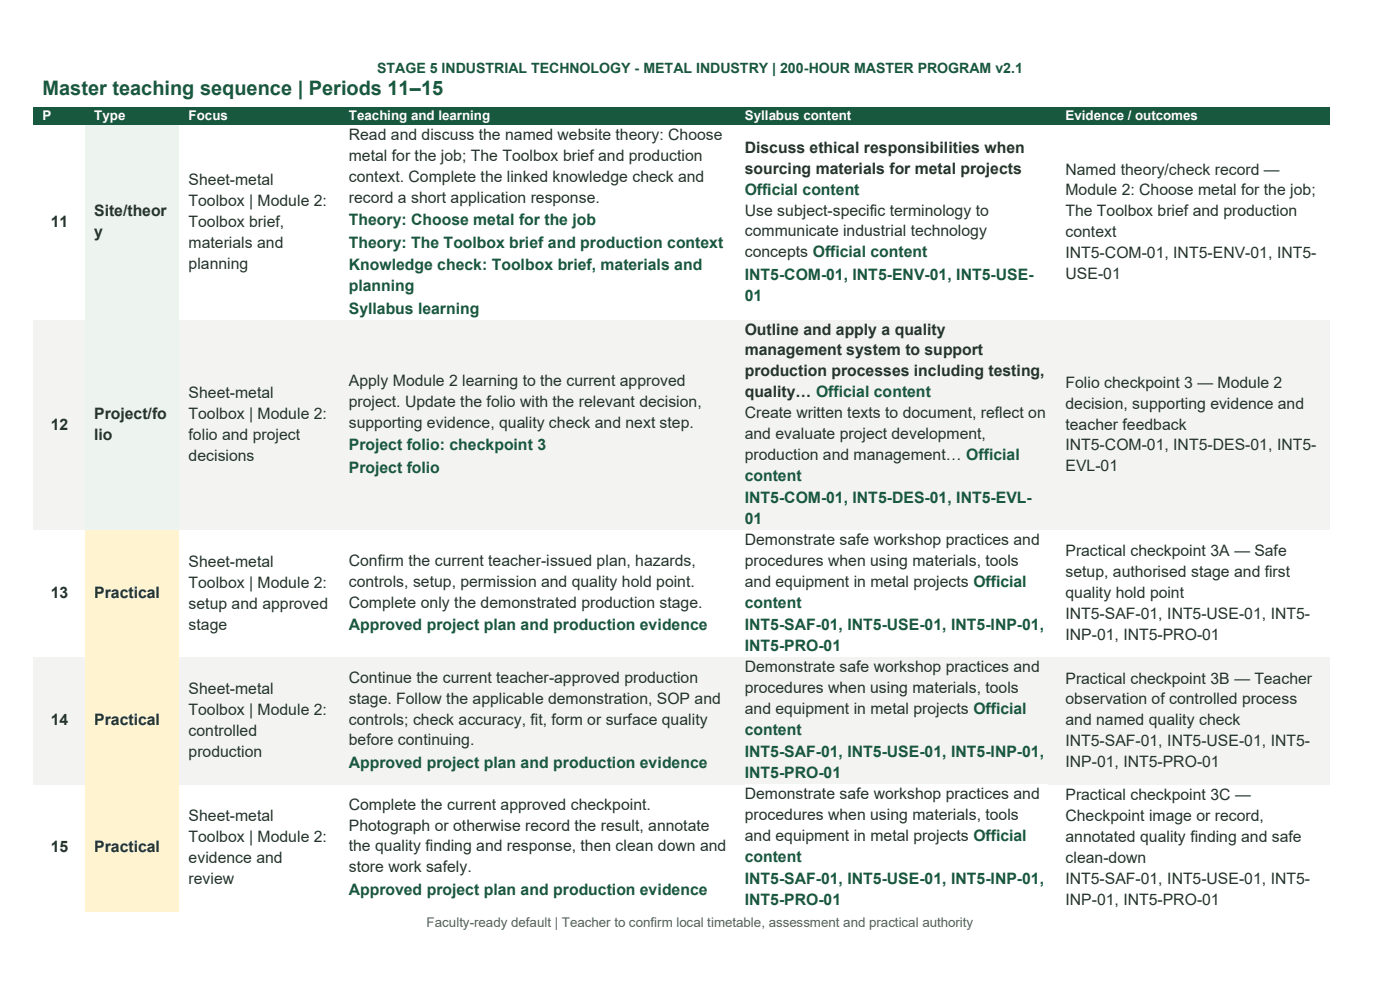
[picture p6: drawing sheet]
<svg xmlns="http://www.w3.org/2000/svg" width="297mm" height="210mm" viewBox="0 0 297 210" stroke-linecap="round" stroke-linejoin="round" font-family="sans-serif">
<defs><g id="words">
<text font-size="4.2" fill="#17583f" x="9" y="20.1">Master teaching sequence | Periods 11–15</text>
<g font-size="3.3" fill="#25342d">
<text x="74" y="29.7">Read and discuss the named website theory: Choose</text>
<text x="74" y="34.1">metal for the job; The Toolbox brief and production</text>
<text x="158" y="32.4">Discuss ethical responsibilities when</text>
<text x="40" y="39.3">Sheet-metal</text>
<text x="74" y="38.5">context. Complete the linked knowledge check and</text>
<text x="158" y="36.8">sourcing materials for metal projects</text>
<text x="226" y="37">Named theory/check record —</text>
<text x="226" y="41.5">Module 2: Choose metal for the job;</text>
<text x="20" y="45.9">Site/theor</text>
<text x="40" y="43.7">Toolbox | Module 2:</text>
<text x="74" y="43">record a short application response.</text>
<text x="158" y="45.7">Use subject-specific terminology to</text>
<text x="226" y="45.9">The Toolbox brief and production</text>
<text x="10.8" y="48.1">11</text>
<text x="20" y="50.3">y</text>
<text x="40" y="48.1">Toolbox brief,</text>
<text x="40" y="52.5">materials and</text>
<text x="158" y="50.1">communicate industrial technology</text>
<text x="226" y="50.3">context</text>
<text x="40" y="57">planning</text>
<text x="158" y="54.6">concepts Official content</text>
<text x="226" y="54.7">INT5-COM-01, INT5-ENV-01, INT5-</text>
<text x="226" y="59.2">USE-01</text>
<text x="158" y="71">Outline and apply a quality</text>
<text x="158" y="75.4">management system to support</text>
<text x="74" y="81.9">Apply Module 2 learning to the current approved</text>
<text x="158" y="79.9">production processes including testing,</text>
<text x="226" y="82.2">Folio checkpoint 3 — Module 2</text>
<text x="20" y="88.9">Project/fo</text>
<text x="40" y="84.5">Sheet-metal</text>
<text x="40" y="88.9">Toolbox | Module 2:</text>
<text x="74" y="86.3">project. Update the folio with the relevant decision,</text>
<text x="158" y="84.3">quality… Official content</text>
<text x="158" y="88.7">Create written texts to document, reflect on</text>
<text x="226" y="86.7">decision, supporting evidence and</text>
<text x="10.8" y="91.1">12</text>
<text x="20" y="93.3">lio</text>
<text x="40" y="93.3">folio and project</text>
<text x="74" y="90.7">supporting evidence, quality check and next step.</text>
<text x="158" y="93.2">and evaluate project development,</text>
<text x="226" y="91.1">teacher feedback</text>
<text x="226" y="95.5">INT5-COM-01, INT5-DES-01, INT5-</text>
<text x="40" y="97.8">decisions</text>
<text x="158" y="97.6">production and management… Official</text>
<text x="226" y="100">EVL-01</text>
<text x="158" y="115.7">Demonstrate safe workshop practices and</text>
<text x="226" y="118.1">Practical checkpoint 3A — Safe</text>
<text x="40" y="120.3">Sheet-metal</text>
<text x="40" y="124.7">Toolbox | Module 2:</text>
<text x="74" y="120.1">Confirm the current teacher-issued plan, hazards,</text>
<text x="74" y="124.5">controls, setup, permission and quality hold point.</text>
<text x="158" y="120.1">procedures when using materials, tools</text>
<text x="158" y="124.5">and equipment in metal projects Official</text>
<text x="226" y="122.5">setup, authorised stage and first</text>
<text x="10.8" y="126.9">13</text>
<text x="20" y="126.9">Practical</text>
<text x="40" y="129.1">setup and approved</text>
<text x="74" y="129">Complete only the demonstrated production stage.</text>
<text x="226" y="126.9">quality hold point</text>
<text x="226" y="131.3">INT5-SAF-01, INT5-USE-01, INT5-</text>
<text x="40" y="133.6">stage</text>
<text x="226" y="135.8">INP-01, INT5-PRO-01</text>
<text x="158" y="142.6">Demonstrate safe workshop practices and</text>
<text x="40" y="147.2">Sheet-metal</text>
<text x="74" y="144.8">Continue the current teacher-approved production</text>
<text x="74" y="149.2">stage. Follow the applicable demonstration, SOP and</text>
<text x="158" y="147">procedures when using materials, tools</text>
<text x="226" y="145">Practical checkpoint 3B — Teacher</text>
<text x="226" y="149.4">observation of controlled process</text>
<text x="10.8" y="153.9">14</text>
<text x="20" y="153.9">Practical</text>
<text x="40" y="151.7">Toolbox | Module 2:</text>
<text x="74" y="153.7">controls; check accuracy, fit, form or surface quality</text>
<text x="158" y="151.5">and equipment in metal projects Official</text>
<text x="226" y="153.9">and named quality check</text>
<text x="40" y="156.1">controlled</text>
<text x="40" y="160.5">production</text>
<text x="74" y="158.1">before continuing.</text>
<text x="226" y="158.3">INT5-SAF-01, INT5-USE-01, INT5-</text>
<text x="226" y="162.7">INP-01, INT5-PRO-01</text>
<text x="74" y="171.8">Complete the current approved checkpoint.</text>
<text x="158" y="169.6">Demonstrate safe workshop practices and</text>
<text x="158" y="174">procedures when using materials, tools</text>
<text x="226" y="169.7">Practical checkpoint 3C —</text>
<text x="40" y="174.2">Sheet-metal</text>
<text x="40" y="178.6">Toolbox | Module 2:</text>
<text x="74" y="176.2">Photograph or otherwise record the result, annotate</text>
<text x="158" y="178.4">and equipment in metal projects Official</text>
<text x="226" y="174.2">Checkpoint image or record,</text>
<text x="226" y="178.6">annotated quality finding and safe</text>
<text x="10.8" y="180.8">15</text>
<text x="20" y="180.8">Practical</text>
<text x="40" y="183">evidence and</text>
<text x="74" y="180.6">the quality finding and response, then clean down and</text>
<text x="74" y="185.1">store work safely.</text>
<text x="226" y="183">clean-down</text>
<text x="40" y="187.4">review</text>
<text x="226" y="187.4">INT5-SAF-01, INT5-USE-01, INT5-</text>
<text x="226" y="191.9">INP-01, INT5-PRO-01</text>
</g>
<g font-size="3.3" fill="#17583f">
<text x="158" y="41.3">Official content</text>
<text x="74" y="47.8">Theory: Choose metal for the job</text>
<text x="74" y="52.5">Theory: The Toolbox brief and production context</text>
<text x="74" y="57.3">Knowledge check: Toolbox brief, materials and</text>
<text x="158" y="59.4">INT5-COM-01, INT5-ENV-01, INT5-USE-</text>
<text x="74" y="61.8">planning</text>
<text x="158" y="63.8">01</text>
<text x="74" y="66.5">Syllabus learning</text>
<text x="74" y="95.5">Project folio: checkpoint 3</text>
<text x="74" y="100.3">Project folio</text>
<text x="158" y="102">content</text>
<text x="158" y="106.8">INT5-COM-01, INT5-DES-01, INT5-EVL-</text>
<text x="158" y="111.2">01</text>
<text x="158" y="129">content</text>
<text x="74" y="133.7">Approved project plan and production evidence</text>
<text x="158" y="133.7">INT5-SAF-01, INT5-USE-01, INT5-INP-01,</text>
<text x="158" y="138.2">INT5-PRO-01</text>
<text x="158" y="155.9">content</text>
<text x="158" y="160.7">INT5-SAF-01, INT5-USE-01, INT5-INP-01,</text>
<text x="74" y="162.9">Approved project plan and production evidence</text>
<text x="158" y="165.1">INT5-PRO-01</text>
<text x="158" y="182.9">content</text>
<text x="74" y="189.9">Approved project plan and production evidence</text>
<text x="158" y="187.6">INT5-SAF-01, INT5-USE-01, INT5-INP-01,</text>
<text x="158" y="192.1">INT5-PRO-01</text>
</g>
<text font-size="3" fill="#17583f" x="80" y="15.5">STAGE 5 INDUSTRIAL TECHNOLOGY - METAL INDUSTRY | 200-HOUR MASTER PROGRAM v2.1</text>
<g font-size="2.8" fill="#fff">
<text x="9" y="25.5">P</text>
<text x="20" y="25.5">Type</text>
<text x="40" y="25.5">Focus</text>
<text x="74" y="25.5">Teaching and learning</text>
<text x="158" y="25.5">Syllabus content</text>
<text x="226" y="25.5">Evidence / outcomes</text>
</g>
<text font-size="2.8" fill="#51645b" x="90.5" y="196.8">Faculty-ready default | Teacher to confirm local timetable, assessment and practical authority</text>
</g></defs>
<g fill="#17583f">
<path d="M7.1 22.8h11v3.8h-11z" fill-rule="evenodd"/>
<path d="M9 22.8h7.2v3.8h-7.2z" fill-rule="evenodd"/>
<path d="M18.1 22.8h20v3.8h-20z" fill-rule="evenodd"/>
<path d="M20 22.8h16.2v3.8h-16.2z" fill-rule="evenodd"/>
<path d="M38.1 22.8h34v3.8h-34z" fill-rule="evenodd"/>
<path d="M40 22.8h30.2v3.8h-30.2z" fill-rule="evenodd"/>
<path d="M72.1 22.8h84v3.8h-84z" fill-rule="evenodd"/>
<path d="M74 22.8h80.2v3.8h-80.2z" fill-rule="evenodd"/>
<path d="M156.1 22.8h68v3.8h-68z" fill-rule="evenodd"/>
<path d="M158 22.8h64.2v3.8h-64.2z" fill-rule="evenodd"/>
<path d="M224.1 22.8h58v3.8h-58z" fill-rule="evenodd"/>
<path d="M226 22.8h54.2v3.8h-54.2z" fill-rule="evenodd"/>
</g>
<g fill="#fff">
<path d="M7.1 26.6h11v41.2h-11z" fill-rule="evenodd"/>
<path d="M9 45h7.2v4.4h-7.2z" fill-rule="evenodd"/>
</g>
<g fill="#edf4ef">
<path d="M18.1 26.6h20v41.2h-20z" fill-rule="evenodd"/>
<path d="M20 42.8h16.2v4.4h-16.2z" fill-rule="evenodd"/>
<path d="M20 47.2h16.2v4.4h-16.2z" fill-rule="evenodd"/>
</g>
<g fill="#fff">
<path d="M38.1 26.6h34v41.2h-34z" fill-rule="evenodd"/>
<path d="M40 36.1h30.2v4.5h-30.2z" fill-rule="evenodd"/>
<path d="M40 40.6h30.2v4.4h-30.2z" fill-rule="evenodd"/>
<path d="M40 45h30.2v4.4h-30.2z" fill-rule="evenodd"/>
<path d="M40 49.4h30.2v4.5h-30.2z" fill-rule="evenodd"/>
<path d="M40 53.9h30.2v4.4h-30.2z" fill-rule="evenodd"/>
<path d="M72.1 26.6h84v41.2h-84z" fill-rule="evenodd"/>
<path d="M74 26.6h80.2v4.4h-80.2z" fill-rule="evenodd"/>
<path d="M74 31h80.2v4.4h-80.2z" fill-rule="evenodd"/>
<path d="M74 35.4h80.2v4.4h-80.2z" fill-rule="evenodd"/>
<path d="M74 39.8h80.2v4.5h-80.2z" fill-rule="evenodd"/>
<path d="M74 44.3h80.2v4.8h-80.2z" fill-rule="evenodd"/>
<path d="M74 49.1h80.2v4.8h-80.2z" fill-rule="evenodd"/>
<path d="M74 53.9h80.2v4.7h-80.2z" fill-rule="evenodd"/>
<path d="M74 58.6h80.2v4.4h-80.2z" fill-rule="evenodd"/>
<path d="M74 63h80.2v4.8h-80.2z" fill-rule="evenodd"/>
<path d="M156.1 26.6h68v41.2h-68z" fill-rule="evenodd"/>
<path d="M158 29.3h64.2v4.4h-64.2z" fill-rule="evenodd"/>
<path d="M158 33.7h64.2v4.4h-64.2z" fill-rule="evenodd"/>
<path d="M158 38.1h64.2v4.5h-64.2z" fill-rule="evenodd"/>
<path d="M158 42.6h64.2v4.4h-64.2z" fill-rule="evenodd"/>
<path d="M158 47h64.2v4.4h-64.2z" fill-rule="evenodd"/>
<path d="M158 51.4h64.2v4.5h-64.2z" fill-rule="evenodd"/>
<path d="M158 55.9h64.2v4.8h-64.2z" fill-rule="evenodd"/>
<path d="M158 60.7h64.2v4.4h-64.2z" fill-rule="evenodd"/>
<path d="M224.1 26.6h58v41.2h-58z" fill-rule="evenodd"/>
<path d="M226 33.9h54.2v4.4h-54.2z" fill-rule="evenodd"/>
<path d="M226 38.3h54.2v4.5h-54.2z" fill-rule="evenodd"/>
<path d="M226 42.8h54.2v4.4h-54.2z" fill-rule="evenodd"/>
<path d="M226 47.2h54.2v4.4h-54.2z" fill-rule="evenodd"/>
<path d="M226 51.6h54.2v4.5h-54.2z" fill-rule="evenodd"/>
<path d="M226 56.1h54.2v4.4h-54.2z" fill-rule="evenodd"/>
</g>
<g fill="#f3f4f2">
<path d="M7.1 67.8h11v44.7h-11z" fill-rule="evenodd"/>
<path d="M9 88h7.2v4.4h-7.2z" fill-rule="evenodd"/>
</g>
<g fill="#edf4ef">
<path d="M18.1 67.8h20v44.7h-20z" fill-rule="evenodd"/>
<path d="M20 85.7h16.2v4.5h-16.2z" fill-rule="evenodd"/>
<path d="M20 90.2h16.2v4.4h-16.2z" fill-rule="evenodd"/>
</g>
<g fill="#f3f4f2">
<path d="M38.1 67.8h34v44.7h-34z" fill-rule="evenodd"/>
<path d="M40 81.3h30.2v4.4h-30.2z" fill-rule="evenodd"/>
<path d="M40 85.7h30.2v4.5h-30.2z" fill-rule="evenodd"/>
<path d="M40 90.2h30.2v4.4h-30.2z" fill-rule="evenodd"/>
<path d="M40 94.6h30.2v4.4h-30.2z" fill-rule="evenodd"/>
<path d="M72.1 67.8h84v44.7h-84z" fill-rule="evenodd"/>
<path d="M74 78.8h80.2v4.4h-80.2z" fill-rule="evenodd"/>
<path d="M74 83.2h80.2v4.4h-80.2z" fill-rule="evenodd"/>
<path d="M74 87.6h80.2v4.5h-80.2z" fill-rule="evenodd"/>
<path d="M74 92.1h80.2v4.7h-80.2z" fill-rule="evenodd"/>
<path d="M74 96.8h80.2v4.8h-80.2z" fill-rule="evenodd"/>
<path d="M156.1 67.8h68v44.7h-68z" fill-rule="evenodd"/>
<path d="M158 67.8h64.2v4.5h-64.2z" fill-rule="evenodd"/>
<path d="M158 72.3h64.2v4.4h-64.2z" fill-rule="evenodd"/>
<path d="M158 76.7h64.2v4.4h-64.2z" fill-rule="evenodd"/>
<path d="M158 81.1h64.2v4.5h-64.2z" fill-rule="evenodd"/>
<path d="M158 85.6h64.2v4.4h-64.2z" fill-rule="evenodd"/>
<path d="M158 90h64.2v4.5h-64.2z" fill-rule="evenodd"/>
<path d="M158 94.5h64.2v4.4h-64.2z" fill-rule="evenodd"/>
<path d="M158 98.9h64.2v4.4h-64.2z" fill-rule="evenodd"/>
<path d="M158 103.3h64.2v4.8h-64.2z" fill-rule="evenodd"/>
<path d="M158 108.1h64.2v4.4h-64.2z" fill-rule="evenodd"/>
<path d="M224.1 67.8h58v44.7h-58z" fill-rule="evenodd"/>
<path d="M226 79.1h54.2v4.4h-54.2z" fill-rule="evenodd"/>
<path d="M226 83.5h54.2v4.5h-54.2z" fill-rule="evenodd"/>
<path d="M226 88h54.2v4.4h-54.2z" fill-rule="evenodd"/>
<path d="M226 92.4h54.2v4.4h-54.2z" fill-rule="evenodd"/>
<path d="M226 96.8h54.2v4.5h-54.2z" fill-rule="evenodd"/>
</g>
<g fill="#fff">
<path d="M7.1 112.5h11v27h-11z" fill-rule="evenodd"/>
<path d="M9 123.8h7.2v4.4h-7.2z" fill-rule="evenodd"/>
</g>
<g fill="#fff4cf">
<path d="M18.1 112.5h20v27h-20z" fill-rule="evenodd"/>
<path d="M20 123.8h16.2v4.4h-16.2z" fill-rule="evenodd"/>
</g>
<g fill="#fff">
<path d="M38.1 112.5h34v27h-34z" fill-rule="evenodd"/>
<path d="M40 117.1h30.2v4.5h-30.2z" fill-rule="evenodd"/>
<path d="M40 121.6h30.2v4.4h-30.2z" fill-rule="evenodd"/>
<path d="M40 126h30.2v4.5h-30.2z" fill-rule="evenodd"/>
<path d="M40 130.5h30.2v4.4h-30.2z" fill-rule="evenodd"/>
<path d="M72.1 112.5h84v27h-84z" fill-rule="evenodd"/>
<path d="M74 116.9h80.2v4.5h-80.2z" fill-rule="evenodd"/>
<path d="M74 121.4h80.2v4.4h-80.2z" fill-rule="evenodd"/>
<path d="M74 125.8h80.2v4.4h-80.2z" fill-rule="evenodd"/>
<path d="M74 130.2h80.2v4.8h-80.2z" fill-rule="evenodd"/>
<path d="M156.1 112.5h68v27h-68z" fill-rule="evenodd"/>
<path d="M158 112.5h64.2v4.4h-64.2z" fill-rule="evenodd"/>
<path d="M158 116.9h64.2v4.5h-64.2z" fill-rule="evenodd"/>
<path d="M158 121.4h64.2v4.4h-64.2z" fill-rule="evenodd"/>
<path d="M158 125.8h64.2v4.4h-64.2z" fill-rule="evenodd"/>
<path d="M158 130.2h64.2v4.8h-64.2z" fill-rule="evenodd"/>
<path d="M158 135h64.2v4.5h-64.2z" fill-rule="evenodd"/>
<path d="M224.1 112.5h58v27h-58z" fill-rule="evenodd"/>
<path d="M226 114.9h54.2v4.5h-54.2z" fill-rule="evenodd"/>
<path d="M226 119.4h54.2v4.4h-54.2z" fill-rule="evenodd"/>
<path d="M226 123.8h54.2v4.4h-54.2z" fill-rule="evenodd"/>
<path d="M226 128.2h54.2v4.5h-54.2z" fill-rule="evenodd"/>
<path d="M226 132.7h54.2v4.4h-54.2z" fill-rule="evenodd"/>
</g>
<g fill="#f3f4f2">
<path d="M7.1 139.5h11v26.9h-11z" fill-rule="evenodd"/>
<path d="M9 150.7h7.2v4.5h-7.2z" fill-rule="evenodd"/>
</g>
<g fill="#fff4cf">
<path d="M18.1 139.5h20v26.9h-20z" fill-rule="evenodd"/>
<path d="M20 150.7h16.2v4.5h-16.2z" fill-rule="evenodd"/>
</g>
<g fill="#f3f4f2">
<path d="M38.1 139.5h34v26.9h-34z" fill-rule="evenodd"/>
<path d="M40 144.1h30.2v4.4h-30.2z" fill-rule="evenodd"/>
<path d="M40 148.5h30.2v4.4h-30.2z" fill-rule="evenodd"/>
<path d="M40 152.9h30.2v4.5h-30.2z" fill-rule="evenodd"/>
<path d="M40 157.4h30.2v4.4h-30.2z" fill-rule="evenodd"/>
<path d="M72.1 139.5h84v26.9h-84z" fill-rule="evenodd"/>
<path d="M74 141.7h80.2v4.4h-80.2z" fill-rule="evenodd"/>
<path d="M74 146.1h80.2v4.5h-80.2z" fill-rule="evenodd"/>
<path d="M74 150.6h80.2v4.4h-80.2z" fill-rule="evenodd"/>
<path d="M74 155h80.2v4.4h-80.2z" fill-rule="evenodd"/>
<path d="M74 159.4h80.2v4.8h-80.2z" fill-rule="evenodd"/>
<path d="M156.1 139.5h68v26.9h-68z" fill-rule="evenodd"/>
<path d="M158 139.5h64.2v4.4h-64.2z" fill-rule="evenodd"/>
<path d="M158 143.9h64.2v4.4h-64.2z" fill-rule="evenodd"/>
<path d="M158 148.3h64.2v4.5h-64.2z" fill-rule="evenodd"/>
<path d="M158 152.8h64.2v4.4h-64.2z" fill-rule="evenodd"/>
<path d="M158 157.2h64.2v4.8h-64.2z" fill-rule="evenodd"/>
<path d="M158 162h64.2v4.4h-64.2z" fill-rule="evenodd"/>
<path d="M224.1 139.5h58v26.9h-58z" fill-rule="evenodd"/>
<path d="M226 141.9h54.2v4.4h-54.2z" fill-rule="evenodd"/>
<path d="M226 146.3h54.2v4.4h-54.2z" fill-rule="evenodd"/>
<path d="M226 150.7h54.2v4.5h-54.2z" fill-rule="evenodd"/>
<path d="M226 155.2h54.2v4.4h-54.2z" fill-rule="evenodd"/>
<path d="M226 159.6h54.2v4.4h-54.2z" fill-rule="evenodd"/>
</g>
<g fill="#fff">
<path d="M7.1 166.4h11v27h-11z" fill-rule="evenodd"/>
<path d="M9 177.7h7.2v4.4h-7.2z" fill-rule="evenodd"/>
</g>
<g fill="#fff4cf">
<path d="M18.1 166.4h20v27h-20z" fill-rule="evenodd"/>
<path d="M20 177.7h16.2v4.4h-16.2z" fill-rule="evenodd"/>
</g>
<g fill="#fff">
<path d="M38.1 166.4h34v27h-34z" fill-rule="evenodd"/>
<path d="M40 171h30.2v4.5h-30.2z" fill-rule="evenodd"/>
<path d="M40 175.5h30.2v4.4h-30.2z" fill-rule="evenodd"/>
<path d="M40 179.9h30.2v4.4h-30.2z" fill-rule="evenodd"/>
<path d="M40 184.3h30.2v4.5h-30.2z" fill-rule="evenodd"/>
<path d="M72.1 166.4h84v27h-84z" fill-rule="evenodd"/>
<path d="M74 168.6h80.2v4.5h-80.2z" fill-rule="evenodd"/>
<path d="M74 173.1h80.2v4.4h-80.2z" fill-rule="evenodd"/>
<path d="M74 177.5h80.2v4.4h-80.2z" fill-rule="evenodd"/>
<path d="M74 181.9h80.2v4.5h-80.2z" fill-rule="evenodd"/>
<path d="M74 186.4h80.2v4.8h-80.2z" fill-rule="evenodd"/>
<path d="M156.1 166.4h68v27h-68z" fill-rule="evenodd"/>
<path d="M158 166.4h64.2v4.5h-64.2z" fill-rule="evenodd"/>
<path d="M158 170.8h64.2v4.5h-64.2z" fill-rule="evenodd"/>
<path d="M158 175.3h64.2v4.4h-64.2z" fill-rule="evenodd"/>
<path d="M158 179.7h64.2v4.4h-64.2z" fill-rule="evenodd"/>
<path d="M158 184.1h64.2v4.8h-64.2z" fill-rule="evenodd"/>
<path d="M158 188.9h64.2v4.5h-64.2z" fill-rule="evenodd"/>
<path d="M224.1 166.4h58v27h-58z" fill-rule="evenodd"/>
<path d="M226 166.6h54.2v4.4h-54.2z" fill-rule="evenodd"/>
<path d="M226 171h54.2v4.5h-54.2z" fill-rule="evenodd"/>
<path d="M226 175.5h54.2v4.4h-54.2z" fill-rule="evenodd"/>
<path d="M226 179.9h54.2v4.4h-54.2z" fill-rule="evenodd"/>
<path d="M226 184.3h54.2v4.5h-54.2z" fill-rule="evenodd"/>
<path d="M226 188.8h54.2v4.4h-54.2z" fill-rule="evenodd"/>
</g>
<use href="#words"/>
</svg>
